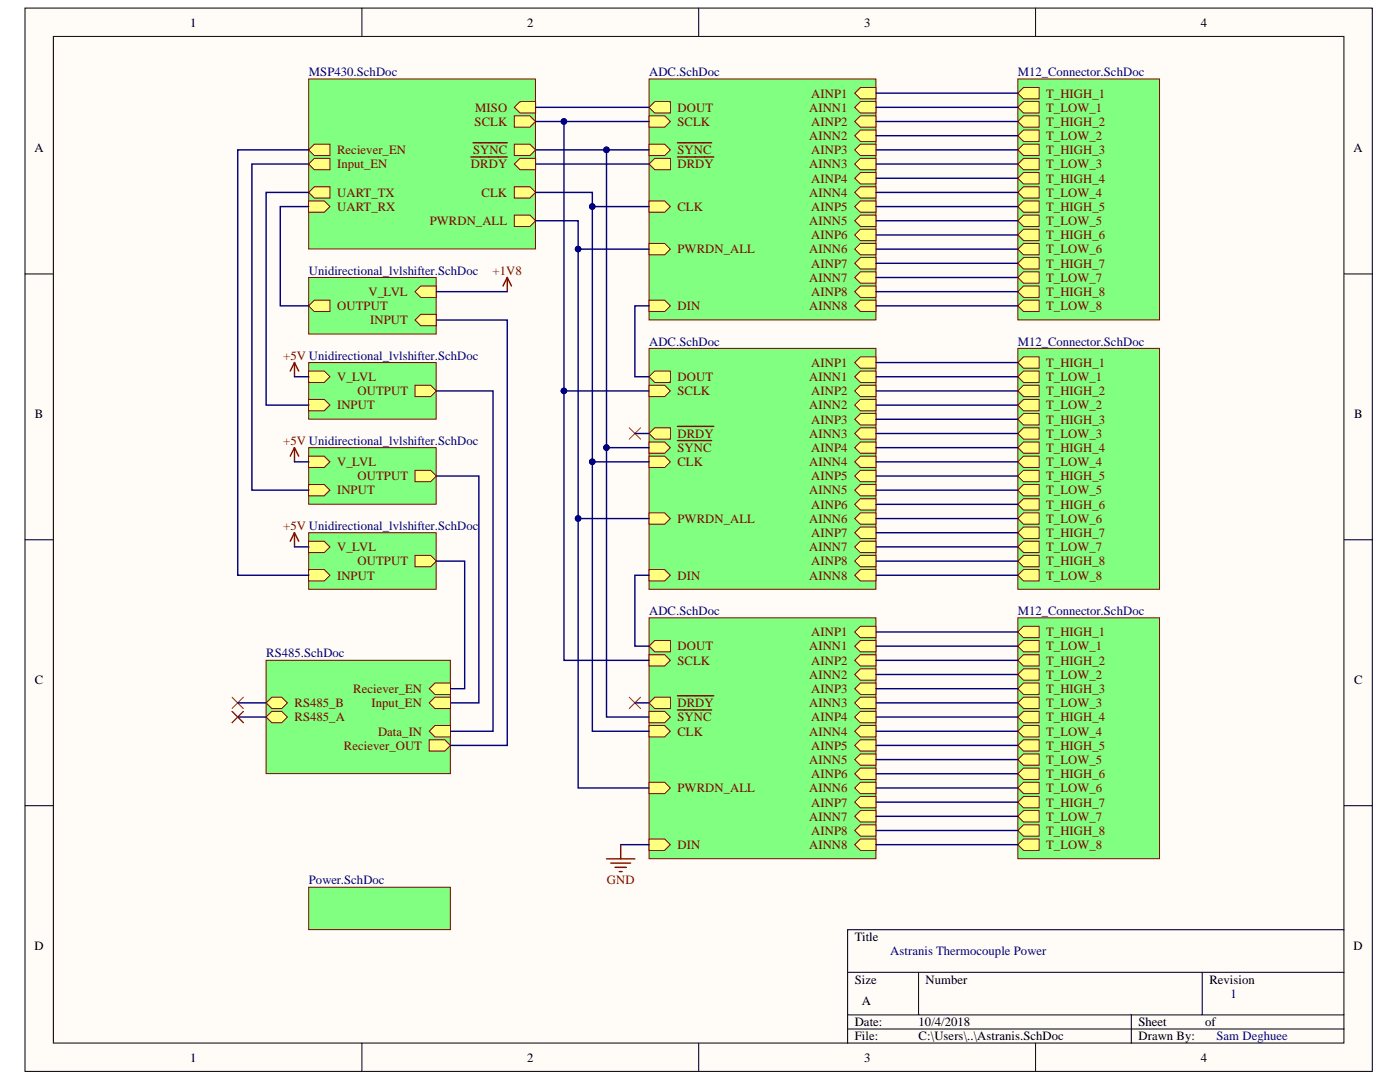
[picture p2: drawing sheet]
<svg xmlns="http://www.w3.org/2000/svg" width="279mm" height="216mm" viewBox="0 0 279 216" stroke-linecap="round" stroke-linejoin="round" font-family="sans-serif">
<defs><g id="words">
<g font-size="2.5">
<text x="38" y="5.3">1</text>
<text x="105.2" y="5.3">2</text>
<text x="172.4" y="5.3">3</text>
<text x="239.6" y="5.3">4</text>
<text x="6.9" y="30.4">A</text>
<text x="270.1" y="30.4">A</text>
<text x="7" y="83.5">B</text>
<text x="270.2" y="83.5">B</text>
<text x="7" y="136.5">C</text>
<text x="270.2" y="136.5">C</text>
<text x="6.9" y="189.6">D</text>
<text x="170.6" y="187.8">Title</text>
<text x="270.1" y="189.6">D</text>
<text x="170.6" y="196.3">Size</text>
<text x="184.7" y="196.3">Number</text>
<text x="241.4" y="196.3">Revision</text>
<text x="172" y="200.5">A</text>
<text x="170.6" y="204.8">Date:</text>
<text x="170.6" y="207.6">File:</text>
<text x="183.3" y="204.8">10/4/2018</text>
<text x="183.3" y="207.6">C:\Users\..\Astranis.SchDoc</text>
<text x="227.2" y="204.8">Sheet</text>
<text x="227.2" y="207.6">Drawn By:</text>
<text x="240.5" y="204.8">of</text>
<text x="38" y="211.8">1</text>
<text x="105.2" y="211.8">2</text>
<text x="172.4" y="211.8">3</text>
<text x="239.6" y="211.8">4</text>
</g>
<g font-size="2.5" fill="#000080">
<text x="61.6" y="15.2">MSP430.SchDoc</text>
<text x="129.5" y="15.2">ADC.SchDoc</text>
<text x="203.1" y="15.2">M12_Connector.SchDoc</text>
<text x="61.6" y="54.8">Unidirectional_lvlshifter.SchDoc</text>
<text x="129.5" y="69">ADC.SchDoc</text>
<text x="203.1" y="69">M12_Connector.SchDoc</text>
<text x="129.5" y="122.7">ADC.SchDoc</text>
<text x="203.1" y="122.7">M12_Connector.SchDoc</text>
<text x="53.1" y="131.2">RS485.SchDoc</text>
<text x="61.6" y="176.5">Power.SchDoc</text>
<text x="177.7" y="190.6">Astranis Thermocouple Power</text>
<text x="245.6" y="199.1">1</text>
<text x="242.8" y="207.6">Sam Deghuee</text>
</g>
<g font-size="2.5" fill="#800000">
<text x="94.8" y="22.3">MISO</text>
<text x="135.2" y="22.3">DOUT</text>
<text x="161.5" y="22.3">AINN1</text>
<text x="161.9" y="19.5">AINP1</text>
<text x="208.8" y="19.5">T_HIGH_1</text>
<text x="208.8" y="22.3">T_LOW_1</text>
<text x="94.7" y="25.1">SCLK</text>
<text x="135.2" y="25.1">SCLK</text>
<text x="161.5" y="28">AINN2</text>
<text x="161.9" y="25.1">AINP2</text>
<text x="208.8" y="28">T_LOW_2</text>
<text x="208.8" y="25.1">T_HIGH_2</text>
<text x="67.3" y="33.6">Input_EN</text>
<text x="67.3" y="30.8">Reciever_EN</text>
<text x="94" y="33.6">DRDY</text>
<text x="94.4" y="30.8">SYNC</text>
<text x="135.2" y="33.6">DRDY</text>
<text x="135.2" y="30.8">SYNC</text>
<text x="161.5" y="33.6">AINN3</text>
<text x="161.9" y="30.8">AINP3</text>
<text x="208.8" y="33.6">T_LOW_3</text>
<text x="208.8" y="30.8">T_HIGH_3</text>
<text x="67.3" y="39.3">UART_TX</text>
<text x="96.1" y="39.3">CLK</text>
<text x="161.5" y="39.3">AINN4</text>
<text x="161.9" y="36.4">AINP4</text>
<text x="208.8" y="36.4">T_HIGH_4</text>
<text x="208.8" y="39.3">T_LOW_4</text>
<text x="67.3" y="42.1">UART_RX</text>
<text x="85.8" y="44.9">PWRDN_ALL</text>
<text x="135.2" y="42.1">CLK</text>
<text x="161.5" y="44.9">AINN5</text>
<text x="161.9" y="42.1">AINP5</text>
<text x="161.9" y="47.7">AINP6</text>
<text x="208.8" y="42.1">T_HIGH_5</text>
<text x="208.8" y="47.7">T_HIGH_6</text>
<text x="208.8" y="44.9">T_LOW_5</text>
<text x="135.2" y="50.6">PWRDN_ALL</text>
<text x="161.5" y="50.6">AINN6</text>
<text x="161.9" y="53.4">AINP7</text>
<text x="208.8" y="53.4">T_HIGH_7</text>
<text x="208.8" y="50.6">T_LOW_6</text>
<text x="73.5" y="59">V_LVL</text>
<text x="98.3" y="54.8">+1V8</text>
<text x="161.5" y="56.2">AINN7</text>
<text x="161.9" y="59">AINP8</text>
<text x="208.8" y="56.2">T_LOW_7</text>
<text x="208.8" y="59">T_HIGH_8</text>
<text x="67.3" y="61.9">OUTPUT</text>
<text x="73.9" y="64.7">INPUT</text>
<text x="135.2" y="61.9">DIN</text>
<text x="161.5" y="61.9">AINN8</text>
<text x="208.8" y="61.9">T_LOW_8</text>
<text x="56.5" y="71.8">+5V Unidirectional_lvlshifter.SchDoc</text>
<text x="67.3" y="76">V_LVL</text>
<text x="135.2" y="76">DOUT</text>
<text x="161.5" y="76">AINN1</text>
<text x="161.9" y="73.2">AINP1</text>
<text x="208.8" y="73.2">T_HIGH_1</text>
<text x="208.8" y="76">T_LOW_1</text>
<text x="67.3" y="81.7">INPUT</text>
<text x="71.3" y="78.9">OUTPUT</text>
<text x="135.2" y="78.9">SCLK</text>
<text x="161.5" y="81.7">AINN2</text>
<text x="161.9" y="78.9">AINP2</text>
<text x="208.8" y="81.7">T_LOW_2</text>
<text x="208.8" y="78.9">T_HIGH_2</text>
<text x="56.5" y="88.8">+5V Unidirectional_lvlshifter.SchDoc</text>
<text x="135.2" y="87.3">DRDY</text>
<text x="161.5" y="87.3">AINN3</text>
<text x="161.9" y="84.5">AINP3</text>
<text x="208.8" y="87.3">T_LOW_3</text>
<text x="208.8" y="84.5">T_HIGH_3</text>
<text x="67.3" y="93">V_LVL</text>
<text x="71.3" y="95.8">OUTPUT</text>
<text x="135.2" y="90.2">SYNC</text>
<text x="135.2" y="93">CLK</text>
<text x="161.5" y="93">AINN4</text>
<text x="161.9" y="95.8">AINP5</text>
<text x="161.9" y="90.2">AINP4</text>
<text x="208.8" y="95.8">T_HIGH_5</text>
<text x="208.8" y="90.2">T_HIGH_4</text>
<text x="208.8" y="93">T_LOW_4</text>
<text x="67.3" y="98.7">INPUT</text>
<text x="161.5" y="98.7">AINN5</text>
<text x="161.9" y="101.5">AINP6</text>
<text x="208.8" y="101.5">T_HIGH_6</text>
<text x="208.8" y="98.7">T_LOW_5</text>
<text x="56.5" y="105.8">+5V Unidirectional_lvlshifter.SchDoc</text>
<text x="135.2" y="104.3">PWRDN_ALL</text>
<text x="161.5" y="104.3">AINN6</text>
<text x="161.9" y="107.2">AINP7</text>
<text x="208.8" y="107.2">T_HIGH_7</text>
<text x="208.8" y="104.3">T_LOW_6</text>
<text x="67.3" y="110">V_LVL</text>
<text x="71.3" y="112.8">OUTPUT</text>
<text x="161.5" y="110">AINN7</text>
<text x="161.9" y="112.8">AINP8</text>
<text x="208.8" y="110">T_LOW_7</text>
<text x="208.8" y="112.8">T_HIGH_8</text>
<text x="67.3" y="115.6">INPUT</text>
<text x="135.2" y="115.6">DIN</text>
<text x="161.5" y="115.6">AINN8</text>
<text x="208.8" y="115.6">T_LOW_8</text>
<text x="135.2" y="129.8">DOUT</text>
<text x="161.5" y="129.8">AINN1</text>
<text x="161.9" y="127">AINP1</text>
<text x="208.8" y="127">T_HIGH_1</text>
<text x="208.8" y="129.8">T_LOW_1</text>
<text x="135.2" y="132.6">SCLK</text>
<text x="161.5" y="135.5">AINN2</text>
<text x="161.9" y="132.6">AINP2</text>
<text x="208.8" y="135.5">T_LOW_2</text>
<text x="208.8" y="132.6">T_HIGH_2</text>
<text x="58.8" y="141.1">RS485_B</text>
<text x="58.8" y="143.9">RS485_A</text>
<text x="70.5" y="138.3">Reciever_EN</text>
<text x="74.2" y="141.1">Input_EN</text>
<text x="135.2" y="141.1">DRDY</text>
<text x="135.2" y="143.9">SYNC</text>
<text x="161.5" y="141.1">AINN3</text>
<text x="161.9" y="138.3">AINP3</text>
<text x="161.9" y="143.9">AINP4</text>
<text x="208.8" y="143.9">T_HIGH_4</text>
<text x="208.8" y="141.1">T_LOW_3</text>
<text x="208.8" y="138.3">T_HIGH_3</text>
<text x="68.6" y="149.6">Reciever_OUT</text>
<text x="75.4" y="146.8">Data_IN</text>
<text x="135.2" y="146.8">CLK</text>
<text x="161.5" y="146.8">AINN4</text>
<text x="161.9" y="149.6">AINP5</text>
<text x="208.8" y="149.6">T_HIGH_5</text>
<text x="208.8" y="146.8">T_LOW_4</text>
<text x="161.5" y="152.4">AINN5</text>
<text x="161.9" y="155.3">AINP6</text>
<text x="208.8" y="155.3">T_HIGH_6</text>
<text x="208.8" y="152.4">T_LOW_5</text>
<text x="135.2" y="158.1">PWRDN_ALL</text>
<text x="161.5" y="158.1">AINN6</text>
<text x="161.9" y="160.9">AINP7</text>
<text x="208.8" y="160.9">T_HIGH_7</text>
<text x="208.8" y="158.1">T_LOW_6</text>
<text x="161.5" y="163.8">AINN7</text>
<text x="161.9" y="166.6">AINP8</text>
<text x="208.8" y="163.8">T_LOW_7</text>
<text x="208.8" y="166.6">T_HIGH_8</text>
<text x="135.2" y="169.4">DIN</text>
<text x="161.5" y="169.4">AINN8</text>
<text x="208.8" y="169.4">T_LOW_8</text>
<text x="121.1" y="176.5">GND</text>
</g>
</g></defs>
<g fill="#fffcf8" stroke="#000" stroke-width=".2">
<path d="M5 1.6h268.9v212.2h-268.9z"/>
<path d="M10.6 7.3h257.6v200.8h-257.6z"/>
</g>
<g fill="none" stroke="#000" stroke-width=".2">
<path d="M72.2 1.6v5.7M139.4 1.6v5.7M206.7 1.6v5.7M5 54.7h5.6M268.2 54.7h5.7M5 107.7h5.6M268.2 107.7h5.7M5 160.8h5.6M268.2 160.8h5.7M169.2 194h99M183.3 194v8.5M239.9 194v8.5"/>
<path d="M268.2 185.5h-99v22.7M72.2 208.2v5.6M139.4 208.2v5.6M169.2 202.5h99M169.2 205.3h99M206.7 208.2v5.6M225.8 202.5v5.7"/>
</g>
<path d="M61.6 15.8h45.3v33.9h-45.3z" fill="#80ff80" stroke="#800000" stroke-width=".2"/>
<path d="M61.6 38.4l1.1-1.1h3.1v2.2h-3.1z" fill-rule="evenodd" fill="#ffff80"/>
<path d="M61.6 38.4l1.1-1.1h3.1v2.2h-3.1z" fill="none" stroke="#800000" stroke-width=".2"/>
<path d="M61.6 40.1h3.1l1.1 1.1-1.1 1.2h-3.1z" fill-rule="evenodd" fill="#ffff80"/>
<path d="M61.6 40.1h3.1l1.1 1.1-1.1 1.2h-3.1z" fill="none" stroke="#800000" stroke-width=".2"/>
<path d="M102.6 21.4l1.2-1.1h3.1v2.2h-3.1z" fill-rule="evenodd" fill="#ffff80"/>
<path d="M102.6 21.4l1.2-1.1h3.1v2.2h-3.1z" fill="none" stroke="#800000" stroke-width=".2"/>
<path d="M102.6 23.1h3.2l1.1 1.1-1.1 1.2h-3.2z" fill-rule="evenodd" fill="#ffff80"/>
<path d="M102.6 23.1h3.2l1.1 1.1-1.1 1.2h-3.2z" fill="none" stroke="#800000" stroke-width=".2"/>
<path d="M102.6 42.9h3.2l1.1 1.2-1.1 1.1h-3.2z" fill-rule="evenodd" fill="#ffff80"/>
<path d="M102.6 42.9h3.2l1.1 1.2-1.1 1.1h-3.2z" fill="none" stroke="#800000" stroke-width=".2"/>
<path d="M102.6 32.7l1.2-1.1h3.1v2.3h-3.1z" fill-rule="evenodd" fill="#ffff80"/>
<path d="M102.6 32.7l1.2-1.1h3.1v2.3h-3.1z" fill="none" stroke="#800000" stroke-width=".2"/>
<path d="M94 31.3h7.2" fill="none" stroke="#800000" stroke-width=".28"/>
<path d="M61.6 32.7l1.1-1.1h3.1v2.3h-3.1z" fill-rule="evenodd" fill="#ffff80"/>
<path d="M61.6 32.7l1.1-1.1h3.1v2.3h-3.1z" fill="none" stroke="#800000" stroke-width=".2"/>
<path d="M61.6 29.9l1.1-1.1h3.1v2.2h-3.1z" fill-rule="evenodd" fill="#ffff80"/>
<path d="M61.6 29.9l1.1-1.1h3.1v2.2h-3.1z" fill="none" stroke="#800000" stroke-width=".2"/>
<path d="M102.6 37.3h3.2l1.1 1.1-1.1 1.1h-3.2z" fill-rule="evenodd" fill="#ffff80"/>
<path d="M102.6 37.3h3.2l1.1 1.1-1.1 1.1h-3.2z" fill="none" stroke="#800000" stroke-width=".2"/>
<path d="M102.6 28.8h3.2l1.1 1.1-1.1 1.1h-3.2z" fill-rule="evenodd" fill="#ffff80"/>
<path d="M102.6 28.8h3.2l1.1 1.1-1.1 1.1h-3.2z" fill="none" stroke="#800000" stroke-width=".2"/>
<path d="M94.4 28.5h6.8" fill="none" stroke="#800000" stroke-width=".28"/>
<path d="M129.5 15.8h45.3v48h-45.3z" fill="#80ff80" stroke="#800000" stroke-width=".2"/>
<path d="M129.5 23.1h3.1l1.2 1.1-1.2 1.2h-3.1z" fill-rule="evenodd" fill="#ffff80"/>
<path d="M129.5 23.1h3.1l1.2 1.1-1.2 1.2h-3.1z" fill="none" stroke="#800000" stroke-width=".2"/>
<path d="M129.5 32.7l1.2-1.1h3.1v2.3h-3.1z" fill-rule="evenodd" fill="#ffff80"/>
<path d="M129.5 32.7l1.2-1.1h3.1v2.3h-3.1z" fill="none" stroke="#800000" stroke-width=".2"/>
<path d="M135.2 31.3h7.2" fill="none" stroke="#800000" stroke-width=".28"/>
<path d="M170.6 61l1.1-1.1h3.1v2.3h-3.1z" fill-rule="evenodd" fill="#ffff80"/>
<path d="M170.6 61l1.1-1.1h3.1v2.3h-3.1z" fill="none" stroke="#800000" stroke-width=".2"/>
<path d="M170.6 29.9l1.1-1.1h3.1v2.2h-3.1z" fill-rule="evenodd" fill="#ffff80"/>
<path d="M170.6 29.9l1.1-1.1h3.1v2.2h-3.1z" fill="none" stroke="#800000" stroke-width=".2"/>
<path d="M170.6 41.2l1.1-1.1h3.1v2.3h-3.1z" fill-rule="evenodd" fill="#ffff80"/>
<path d="M170.6 41.2l1.1-1.1h3.1v2.3h-3.1z" fill="none" stroke="#800000" stroke-width=".2"/>
<path d="M170.6 52.5l1.1-1.1h3.1v2.3h-3.1z" fill-rule="evenodd" fill="#ffff80"/>
<path d="M170.6 52.5l1.1-1.1h3.1v2.3h-3.1z" fill="none" stroke="#800000" stroke-width=".2"/>
<path d="M170.6 55.4l1.1-1.2h3.1v2.3h-3.1z" fill-rule="evenodd" fill="#ffff80"/>
<path d="M170.6 55.4l1.1-1.2h3.1v2.3h-3.1z" fill="none" stroke="#800000" stroke-width=".2"/>
<path d="M170.6 44.1l1.1-1.2h3.1v2.3h-3.1z" fill-rule="evenodd" fill="#ffff80"/>
<path d="M170.6 44.1l1.1-1.2h3.1v2.3h-3.1z" fill="none" stroke="#800000" stroke-width=".2"/>
<path d="M170.6 24.2l1.1-1.1h3.1v2.3h-3.1z" fill-rule="evenodd" fill="#ffff80"/>
<path d="M170.6 24.2l1.1-1.1h3.1v2.3h-3.1z" fill="none" stroke="#800000" stroke-width=".2"/>
<path d="M129.5 21.4l1.2-1.1h3.1v2.2h-3.1z" fill-rule="evenodd" fill="#ffff80"/>
<path d="M129.5 21.4l1.2-1.1h3.1v2.2h-3.1z" fill="none" stroke="#800000" stroke-width=".2"/>
<path d="M129.5 48.6h3.1l1.2 1.1-1.2 1.1h-3.1z" fill-rule="evenodd" fill="#ffff80"/>
<path d="M129.5 48.6h3.1l1.2 1.1-1.2 1.1h-3.1z" fill="none" stroke="#800000" stroke-width=".2"/>
<path d="M170.6 32.7l1.1-1.1h3.1v2.3h-3.1z" fill-rule="evenodd" fill="#ffff80"/>
<path d="M170.6 32.7l1.1-1.1h3.1v2.3h-3.1z" fill="none" stroke="#800000" stroke-width=".2"/>
<path d="M170.6 38.4l1.1-1.1h3.1v2.2h-3.1z" fill-rule="evenodd" fill="#ffff80"/>
<path d="M170.6 38.4l1.1-1.1h3.1v2.2h-3.1z" fill="none" stroke="#800000" stroke-width=".2"/>
<path d="M170.6 27.1l1.1-1.2h3.1v2.3h-3.1z" fill-rule="evenodd" fill="#ffff80"/>
<path d="M170.6 27.1l1.1-1.2h3.1v2.3h-3.1z" fill="none" stroke="#800000" stroke-width=".2"/>
<path d="M170.6 49.7l1.1-1.1h3.1v2.2h-3.1z" fill-rule="evenodd" fill="#ffff80"/>
<path d="M170.6 49.7l1.1-1.1h3.1v2.2h-3.1z" fill="none" stroke="#800000" stroke-width=".2"/>
<path d="M170.6 35.6l1.1-1.2h3.1v2.3h-3.1z" fill-rule="evenodd" fill="#ffff80"/>
<path d="M170.6 35.6l1.1-1.2h3.1v2.3h-3.1z" fill="none" stroke="#800000" stroke-width=".2"/>
<path d="M170.6 18.6l1.1-1.1h3.1v2.2h-3.1z" fill-rule="evenodd" fill="#ffff80"/>
<path d="M170.6 18.6l1.1-1.1h3.1v2.2h-3.1z" fill="none" stroke="#800000" stroke-width=".2"/>
<path d="M129.5 28.8h3.1l1.2 1.1-1.2 1.1h-3.1z" fill-rule="evenodd" fill="#ffff80"/>
<path d="M129.5 28.8h3.1l1.2 1.1-1.2 1.1h-3.1z" fill="none" stroke="#800000" stroke-width=".2"/>
<path d="M135.2 28.5h6.8" fill="none" stroke="#800000" stroke-width=".28"/>
<path d="M170.6 21.4l1.1-1.1h3.1v2.2h-3.1z" fill-rule="evenodd" fill="#ffff80"/>
<path d="M170.6 21.4l1.1-1.1h3.1v2.2h-3.1z" fill="none" stroke="#800000" stroke-width=".2"/>
<path d="M170.6 46.9l1.1-1.1h3.1v2.2h-3.1z" fill-rule="evenodd" fill="#ffff80"/>
<path d="M170.6 46.9l1.1-1.1h3.1v2.2h-3.1z" fill="none" stroke="#800000" stroke-width=".2"/>
<path d="M170.6 58.2l1.1-1.1h3.1v2.2h-3.1z" fill-rule="evenodd" fill="#ffff80"/>
<path d="M170.6 58.2l1.1-1.1h3.1v2.2h-3.1z" fill="none" stroke="#800000" stroke-width=".2"/>
<path d="M129.5 59.9h3.1l1.2 1.1-1.2 1.2h-3.1z" fill-rule="evenodd" fill="#ffff80"/>
<path d="M129.5 59.9h3.1l1.2 1.1-1.2 1.2h-3.1z" fill="none" stroke="#800000" stroke-width=".2"/>
<path d="M129.5 40.1h3.1l1.2 1.1-1.2 1.2h-3.1z" fill-rule="evenodd" fill="#ffff80"/>
<path d="M129.5 40.1h3.1l1.2 1.1-1.2 1.2h-3.1z" fill="none" stroke="#800000" stroke-width=".2"/>
<path d="M121 171.4h5.7M121.9 172.2h4M122.7 173.1h2.3M123.6 173.9h.6M123.9 168.5v2.9" fill="none" stroke="#800000" stroke-width=".28"/>
<path d="M203.1 15.8h28.3v48h-28.3z" fill="#80ff80" stroke="#800000" stroke-width=".2"/>
<path d="M203.1 18.6l1.2-1.1h3.1v2.2h-3.1z" fill-rule="evenodd" fill="#ffff80"/>
<path d="M203.1 18.6l1.2-1.1h3.1v2.2h-3.1z" fill="none" stroke="#800000" stroke-width=".2"/>
<path d="M203.1 41.2l1.2-1.1h3.1v2.3h-3.1z" fill-rule="evenodd" fill="#ffff80"/>
<path d="M203.1 41.2l1.2-1.1h3.1v2.3h-3.1z" fill="none" stroke="#800000" stroke-width=".2"/>
<path d="M203.1 21.4l1.2-1.1h3.1v2.2h-3.1z" fill-rule="evenodd" fill="#ffff80"/>
<path d="M203.1 21.4l1.2-1.1h3.1v2.2h-3.1z" fill="none" stroke="#800000" stroke-width=".2"/>
<path d="M203.1 52.5l1.2-1.1h3.1v2.3h-3.1z" fill-rule="evenodd" fill="#ffff80"/>
<path d="M203.1 52.5l1.2-1.1h3.1v2.3h-3.1z" fill="none" stroke="#800000" stroke-width=".2"/>
<path d="M203.1 27.1l1.2-1.2h3.1v2.3h-3.1z" fill-rule="evenodd" fill="#ffff80"/>
<path d="M203.1 27.1l1.2-1.2h3.1v2.3h-3.1z" fill="none" stroke="#800000" stroke-width=".2"/>
<path d="M203.1 35.6l1.2-1.2h3.1v2.3h-3.1z" fill-rule="evenodd" fill="#ffff80"/>
<path d="M203.1 35.6l1.2-1.2h3.1v2.3h-3.1z" fill="none" stroke="#800000" stroke-width=".2"/>
<path d="M203.1 61l1.2-1.1h3.1v2.3h-3.1z" fill-rule="evenodd" fill="#ffff80"/>
<path d="M203.1 61l1.2-1.1h3.1v2.3h-3.1z" fill="none" stroke="#800000" stroke-width=".2"/>
<path d="M203.1 32.7l1.2-1.1h3.1v2.3h-3.1z" fill-rule="evenodd" fill="#ffff80"/>
<path d="M203.1 32.7l1.2-1.1h3.1v2.3h-3.1z" fill="none" stroke="#800000" stroke-width=".2"/>
<path d="M203.1 49.7l1.2-1.1h3.1v2.2h-3.1z" fill-rule="evenodd" fill="#ffff80"/>
<path d="M203.1 49.7l1.2-1.1h3.1v2.2h-3.1z" fill="none" stroke="#800000" stroke-width=".2"/>
<path d="M203.1 29.9l1.2-1.1h3.1v2.2h-3.1z" fill-rule="evenodd" fill="#ffff80"/>
<path d="M203.1 29.9l1.2-1.1h3.1v2.2h-3.1z" fill="none" stroke="#800000" stroke-width=".2"/>
<path d="M203.1 24.2l1.2-1.1h3.1v2.3h-3.1z" fill-rule="evenodd" fill="#ffff80"/>
<path d="M203.1 24.2l1.2-1.1h3.1v2.3h-3.1z" fill="none" stroke="#800000" stroke-width=".2"/>
<path d="M203.1 46.9l1.2-1.1h3.1v2.2h-3.1z" fill-rule="evenodd" fill="#ffff80"/>
<path d="M203.1 46.9l1.2-1.1h3.1v2.2h-3.1z" fill="none" stroke="#800000" stroke-width=".2"/>
<path d="M203.1 55.4l1.2-1.2h3.1v2.3h-3.1z" fill-rule="evenodd" fill="#ffff80"/>
<path d="M203.1 55.4l1.2-1.2h3.1v2.3h-3.1z" fill="none" stroke="#800000" stroke-width=".2"/>
<path d="M203.1 44.1l1.2-1.2h3.1v2.3h-3.1z" fill-rule="evenodd" fill="#ffff80"/>
<path d="M203.1 44.1l1.2-1.2h3.1v2.3h-3.1z" fill="none" stroke="#800000" stroke-width=".2"/>
<path d="M203.1 38.4l1.2-1.1h3.1v2.2h-3.1z" fill-rule="evenodd" fill="#ffff80"/>
<path d="M203.1 38.4l1.2-1.1h3.1v2.2h-3.1z" fill="none" stroke="#800000" stroke-width=".2"/>
<path d="M203.1 58.2l1.2-1.1h3.1v2.2h-3.1z" fill-rule="evenodd" fill="#ffff80"/>
<path d="M203.1 58.2l1.2-1.1h3.1v2.2h-3.1z" fill="none" stroke="#800000" stroke-width=".2"/>
<path d="M129.5 69.5h45.3v48.1h-45.3z" fill="#80ff80" stroke="#800000" stroke-width=".2"/>
<path d="M129.5 76.9h3.1l1.2 1.1-1.2 1.1h-3.1z" fill-rule="evenodd" fill="#ffff80"/>
<path d="M129.5 76.9h3.1l1.2 1.1-1.2 1.1h-3.1z" fill="none" stroke="#800000" stroke-width=".2"/>
<path d="M129.5 86.5l1.2-1.1h3.1v2.2h-3.1z" fill-rule="evenodd" fill="#ffff80"/>
<path d="M129.5 86.5l1.2-1.1h3.1v2.2h-3.1z" fill="none" stroke="#800000" stroke-width=".2"/>
<path d="M135.2 85.1h7.2" fill="none" stroke="#800000" stroke-width=".28"/>
<path d="M170.6 114.8l1.1-1.1h3.1v2.2h-3.1z" fill-rule="evenodd" fill="#ffff80"/>
<path d="M170.6 114.8l1.1-1.1h3.1v2.2h-3.1z" fill="none" stroke="#800000" stroke-width=".2"/>
<path d="M170.6 83.7l1.1-1.2h3.1v2.3h-3.1z" fill-rule="evenodd" fill="#ffff80"/>
<path d="M170.6 83.7l1.1-1.2h3.1v2.3h-3.1z" fill="none" stroke="#800000" stroke-width=".2"/>
<path d="M170.6 95l1.1-1.2h3.1v2.3h-3.1z" fill-rule="evenodd" fill="#ffff80"/>
<path d="M170.6 95l1.1-1.2h3.1v2.3h-3.1z" fill="none" stroke="#800000" stroke-width=".2"/>
<path d="M170.6 106.3l1.1-1.1h3.1v2.2h-3.1z" fill-rule="evenodd" fill="#ffff80"/>
<path d="M170.6 106.3l1.1-1.1h3.1v2.2h-3.1z" fill="none" stroke="#800000" stroke-width=".2"/>
<path d="M170.6 109.1l1.1-1.1h3.1v2.3h-3.1z" fill-rule="evenodd" fill="#ffff80"/>
<path d="M170.6 109.1l1.1-1.1h3.1v2.3h-3.1z" fill="none" stroke="#800000" stroke-width=".2"/>
<path d="M170.6 97.8l1.1-1.1h3.1v2.2h-3.1z" fill-rule="evenodd" fill="#ffff80"/>
<path d="M170.6 97.8l1.1-1.1h3.1v2.2h-3.1z" fill="none" stroke="#800000" stroke-width=".2"/>
<path d="M170.6 78l1.1-1.1h3.1v2.2h-3.1z" fill-rule="evenodd" fill="#ffff80"/>
<path d="M170.6 78l1.1-1.1h3.1v2.2h-3.1z" fill="none" stroke="#800000" stroke-width=".2"/>
<path d="M129.5 75.2l1.2-1.2h3.1v2.3h-3.1z" fill-rule="evenodd" fill="#ffff80"/>
<path d="M129.5 75.2l1.2-1.2h3.1v2.3h-3.1z" fill="none" stroke="#800000" stroke-width=".2"/>
<path d="M129.5 102.3h3.1l1.2 1.2-1.2 1.1h-3.1z" fill-rule="evenodd" fill="#ffff80"/>
<path d="M129.5 102.3h3.1l1.2 1.2-1.2 1.1h-3.1z" fill="none" stroke="#800000" stroke-width=".2"/>
<path d="M170.6 86.5l1.1-1.1h3.1v2.2h-3.1z" fill-rule="evenodd" fill="#ffff80"/>
<path d="M170.6 86.5l1.1-1.1h3.1v2.2h-3.1z" fill="none" stroke="#800000" stroke-width=".2"/>
<path d="M170.6 92.2l1.1-1.2h3.1v2.3h-3.1z" fill-rule="evenodd" fill="#ffff80"/>
<path d="M170.6 92.2l1.1-1.2h3.1v2.3h-3.1z" fill="none" stroke="#800000" stroke-width=".2"/>
<path d="M170.6 80.8l1.1-1.1h3.1v2.3h-3.1z" fill-rule="evenodd" fill="#ffff80"/>
<path d="M170.6 80.8l1.1-1.1h3.1v2.3h-3.1z" fill="none" stroke="#800000" stroke-width=".2"/>
<path d="M170.6 103.5l1.1-1.2h3.1v2.3h-3.1z" fill-rule="evenodd" fill="#ffff80"/>
<path d="M170.6 103.5l1.1-1.2h3.1v2.3h-3.1z" fill="none" stroke="#800000" stroke-width=".2"/>
<path d="M170.6 89.3l1.1-1.1h3.1v2.3h-3.1z" fill-rule="evenodd" fill="#ffff80"/>
<path d="M170.6 89.3l1.1-1.1h3.1v2.3h-3.1z" fill="none" stroke="#800000" stroke-width=".2"/>
<path d="M170.6 72.3l1.1-1.1h3.1v2.3h-3.1z" fill-rule="evenodd" fill="#ffff80"/>
<path d="M170.6 72.3l1.1-1.1h3.1v2.3h-3.1z" fill="none" stroke="#800000" stroke-width=".2"/>
<path d="M129.5 88.2h3.1l1.2 1.1-1.2 1.2h-3.1z" fill-rule="evenodd" fill="#ffff80"/>
<path d="M129.5 88.2h3.1l1.2 1.1-1.2 1.2h-3.1z" fill="none" stroke="#800000" stroke-width=".2"/>
<path d="M135.2 87.9h6.8" fill="none" stroke="#800000" stroke-width=".28"/>
<path d="M170.6 75.2l1.1-1.2h3.1v2.3h-3.1z" fill-rule="evenodd" fill="#ffff80"/>
<path d="M170.6 75.2l1.1-1.2h3.1v2.3h-3.1z" fill="none" stroke="#800000" stroke-width=".2"/>
<path d="M170.6 100.6l1.1-1.1h3.1v2.3h-3.1z" fill-rule="evenodd" fill="#ffff80"/>
<path d="M170.6 100.6l1.1-1.1h3.1v2.3h-3.1z" fill="none" stroke="#800000" stroke-width=".2"/>
<path d="M170.6 112l1.1-1.2h3.1v2.3h-3.1z" fill-rule="evenodd" fill="#ffff80"/>
<path d="M170.6 112l1.1-1.2h3.1v2.3h-3.1z" fill="none" stroke="#800000" stroke-width=".2"/>
<path d="M129.5 113.7h3.1l1.2 1.1-1.2 1.1h-3.1z" fill-rule="evenodd" fill="#ffff80"/>
<path d="M129.5 113.7h3.1l1.2 1.1-1.2 1.1h-3.1z" fill="none" stroke="#800000" stroke-width=".2"/>
<path d="M129.5 91h3.1l1.2 1.2-1.2 1.1h-3.1z" fill-rule="evenodd" fill="#ffff80"/>
<path d="M129.5 91h3.1l1.2 1.2-1.2 1.1h-3.1z" fill="none" stroke="#800000" stroke-width=".2"/>
<path d="M203.1 69.5h28.3v48.1h-28.3z" fill="#80ff80" stroke="#800000" stroke-width=".2"/>
<path d="M203.1 72.3l1.2-1.1h3.1v2.3h-3.1z" fill-rule="evenodd" fill="#ffff80"/>
<path d="M203.1 72.3l1.2-1.1h3.1v2.3h-3.1z" fill="none" stroke="#800000" stroke-width=".2"/>
<path d="M203.1 95l1.2-1.2h3.1v2.3h-3.1z" fill-rule="evenodd" fill="#ffff80"/>
<path d="M203.1 95l1.2-1.2h3.1v2.3h-3.1z" fill="none" stroke="#800000" stroke-width=".2"/>
<path d="M203.1 75.2l1.2-1.2h3.1v2.3h-3.1z" fill-rule="evenodd" fill="#ffff80"/>
<path d="M203.1 75.2l1.2-1.2h3.1v2.3h-3.1z" fill="none" stroke="#800000" stroke-width=".2"/>
<path d="M203.1 106.3l1.2-1.1h3.1v2.2h-3.1z" fill-rule="evenodd" fill="#ffff80"/>
<path d="M203.1 106.3l1.2-1.1h3.1v2.2h-3.1z" fill="none" stroke="#800000" stroke-width=".2"/>
<path d="M203.1 80.8l1.2-1.1h3.1v2.3h-3.1z" fill-rule="evenodd" fill="#ffff80"/>
<path d="M203.1 80.8l1.2-1.1h3.1v2.3h-3.1z" fill="none" stroke="#800000" stroke-width=".2"/>
<path d="M203.1 89.3l1.2-1.1h3.1v2.3h-3.1z" fill-rule="evenodd" fill="#ffff80"/>
<path d="M203.1 89.3l1.2-1.1h3.1v2.3h-3.1z" fill="none" stroke="#800000" stroke-width=".2"/>
<path d="M203.1 114.8l1.2-1.1h3.1v2.2h-3.1z" fill-rule="evenodd" fill="#ffff80"/>
<path d="M203.1 114.8l1.2-1.1h3.1v2.2h-3.1z" fill="none" stroke="#800000" stroke-width=".2"/>
<path d="M203.1 86.5l1.2-1.1h3.1v2.2h-3.1z" fill-rule="evenodd" fill="#ffff80"/>
<path d="M203.1 86.5l1.2-1.1h3.1v2.2h-3.1z" fill="none" stroke="#800000" stroke-width=".2"/>
<path d="M203.1 103.5l1.2-1.2h3.1v2.3h-3.1z" fill-rule="evenodd" fill="#ffff80"/>
<path d="M203.1 103.5l1.2-1.2h3.1v2.3h-3.1z" fill="none" stroke="#800000" stroke-width=".2"/>
<path d="M203.1 83.7l1.2-1.2h3.1v2.3h-3.1z" fill-rule="evenodd" fill="#ffff80"/>
<path d="M203.1 83.7l1.2-1.2h3.1v2.3h-3.1z" fill="none" stroke="#800000" stroke-width=".2"/>
<path d="M203.1 78l1.2-1.1h3.1v2.2h-3.1z" fill-rule="evenodd" fill="#ffff80"/>
<path d="M203.1 78l1.2-1.1h3.1v2.2h-3.1z" fill="none" stroke="#800000" stroke-width=".2"/>
<path d="M203.1 100.6l1.2-1.1h3.1v2.3h-3.1z" fill-rule="evenodd" fill="#ffff80"/>
<path d="M203.1 100.6l1.2-1.1h3.1v2.3h-3.1z" fill="none" stroke="#800000" stroke-width=".2"/>
<path d="M203.1 109.1l1.2-1.1h3.1v2.3h-3.1z" fill-rule="evenodd" fill="#ffff80"/>
<path d="M203.1 109.1l1.2-1.1h3.1v2.3h-3.1z" fill="none" stroke="#800000" stroke-width=".2"/>
<path d="M203.1 97.8l1.2-1.1h3.1v2.2h-3.1z" fill-rule="evenodd" fill="#ffff80"/>
<path d="M203.1 97.8l1.2-1.1h3.1v2.2h-3.1z" fill="none" stroke="#800000" stroke-width=".2"/>
<path d="M203.1 92.2l1.2-1.2h3.1v2.3h-3.1z" fill-rule="evenodd" fill="#ffff80"/>
<path d="M203.1 92.2l1.2-1.2h3.1v2.3h-3.1z" fill="none" stroke="#800000" stroke-width=".2"/>
<path d="M203.1 112l1.2-1.2h3.1v2.3h-3.1z" fill-rule="evenodd" fill="#ffff80"/>
<path d="M203.1 112l1.2-1.2h3.1v2.3h-3.1z" fill="none" stroke="#800000" stroke-width=".2"/>
<path d="M129.5 123.3h45.3v48h-45.3z" fill="#80ff80" stroke="#800000" stroke-width=".2"/>
<path d="M129.5 130.6h3.1l1.2 1.2-1.2 1.1h-3.1z" fill-rule="evenodd" fill="#ffff80"/>
<path d="M129.5 130.6h3.1l1.2 1.2-1.2 1.1h-3.1z" fill="none" stroke="#800000" stroke-width=".2"/>
<path d="M129.5 140.3l1.2-1.2h3.1v2.3h-3.1z" fill-rule="evenodd" fill="#ffff80"/>
<path d="M129.5 140.3l1.2-1.2h3.1v2.3h-3.1z" fill="none" stroke="#800000" stroke-width=".2"/>
<path d="M135.2 138.8h7.2" fill="none" stroke="#800000" stroke-width=".28"/>
<path d="M170.6 168.5l1.1-1.1h3.1v2.3h-3.1z" fill-rule="evenodd" fill="#ffff80"/>
<path d="M170.6 168.5l1.1-1.1h3.1v2.3h-3.1z" fill="none" stroke="#800000" stroke-width=".2"/>
<path d="M170.6 137.4l1.1-1.1h3.1v2.3h-3.1z" fill-rule="evenodd" fill="#ffff80"/>
<path d="M170.6 137.4l1.1-1.1h3.1v2.3h-3.1z" fill="none" stroke="#800000" stroke-width=".2"/>
<path d="M170.6 148.7l1.1-1.1h3.1v2.3h-3.1z" fill-rule="evenodd" fill="#ffff80"/>
<path d="M170.6 148.7l1.1-1.1h3.1v2.3h-3.1z" fill="none" stroke="#800000" stroke-width=".2"/>
<path d="M170.6 160.1l1.1-1.2h3.1v2.3h-3.1z" fill-rule="evenodd" fill="#ffff80"/>
<path d="M170.6 160.1l1.1-1.2h3.1v2.3h-3.1z" fill="none" stroke="#800000" stroke-width=".2"/>
<path d="M170.6 162.9l1.1-1.1h3.1v2.2h-3.1z" fill-rule="evenodd" fill="#ffff80"/>
<path d="M170.6 162.9l1.1-1.1h3.1v2.2h-3.1z" fill="none" stroke="#800000" stroke-width=".2"/>
<path d="M170.6 151.6l1.1-1.2h3.1v2.3h-3.1z" fill-rule="evenodd" fill="#ffff80"/>
<path d="M170.6 151.6l1.1-1.2h3.1v2.3h-3.1z" fill="none" stroke="#800000" stroke-width=".2"/>
<path d="M170.6 131.8l1.1-1.2h3.1v2.3h-3.1z" fill-rule="evenodd" fill="#ffff80"/>
<path d="M170.6 131.8l1.1-1.2h3.1v2.3h-3.1z" fill="none" stroke="#800000" stroke-width=".2"/>
<path d="M129.5 128.9l1.2-1.1h3.1v2.3h-3.1z" fill-rule="evenodd" fill="#ffff80"/>
<path d="M129.5 128.9l1.2-1.1h3.1v2.3h-3.1z" fill="none" stroke="#800000" stroke-width=".2"/>
<path d="M129.5 156.1h3.1l1.2 1.1-1.2 1.2h-3.1z" fill-rule="evenodd" fill="#ffff80"/>
<path d="M129.5 156.1h3.1l1.2 1.1-1.2 1.2h-3.1z" fill="none" stroke="#800000" stroke-width=".2"/>
<path d="M170.6 140.3l1.1-1.2h3.1v2.3h-3.1z" fill-rule="evenodd" fill="#ffff80"/>
<path d="M170.6 140.3l1.1-1.2h3.1v2.3h-3.1z" fill="none" stroke="#800000" stroke-width=".2"/>
<path d="M170.6 145.9l1.1-1.1h3.1v2.2h-3.1z" fill-rule="evenodd" fill="#ffff80"/>
<path d="M170.6 145.9l1.1-1.1h3.1v2.2h-3.1z" fill="none" stroke="#800000" stroke-width=".2"/>
<path d="M170.6 134.6l1.1-1.1h3.1v2.2h-3.1z" fill-rule="evenodd" fill="#ffff80"/>
<path d="M170.6 134.6l1.1-1.1h3.1v2.2h-3.1z" fill="none" stroke="#800000" stroke-width=".2"/>
<path d="M170.6 157.2l1.1-1.1h3.1v2.3h-3.1z" fill-rule="evenodd" fill="#ffff80"/>
<path d="M170.6 157.2l1.1-1.1h3.1v2.3h-3.1z" fill="none" stroke="#800000" stroke-width=".2"/>
<path d="M170.6 143.1l1.1-1.2h3.1v2.3h-3.1z" fill-rule="evenodd" fill="#ffff80"/>
<path d="M170.6 143.1l1.1-1.2h3.1v2.3h-3.1z" fill="none" stroke="#800000" stroke-width=".2"/>
<path d="M170.6 126.1l1.1-1.1h3.1v2.2h-3.1z" fill-rule="evenodd" fill="#ffff80"/>
<path d="M170.6 126.1l1.1-1.1h3.1v2.2h-3.1z" fill="none" stroke="#800000" stroke-width=".2"/>
<path d="M129.5 141.9h3.1l1.2 1.2-1.2 1.1h-3.1z" fill-rule="evenodd" fill="#ffff80"/>
<path d="M129.5 141.9h3.1l1.2 1.2-1.2 1.1h-3.1z" fill="none" stroke="#800000" stroke-width=".2"/>
<path d="M135.2 141.7h6.8" fill="none" stroke="#800000" stroke-width=".28"/>
<path d="M170.6 128.9l1.1-1.1h3.1v2.3h-3.1z" fill-rule="evenodd" fill="#ffff80"/>
<path d="M170.6 128.9l1.1-1.1h3.1v2.3h-3.1z" fill="none" stroke="#800000" stroke-width=".2"/>
<path d="M170.6 154.4l1.1-1.1h3.1v2.2h-3.1z" fill-rule="evenodd" fill="#ffff80"/>
<path d="M170.6 154.4l1.1-1.1h3.1v2.2h-3.1z" fill="none" stroke="#800000" stroke-width=".2"/>
<path d="M170.6 165.7l1.1-1.1h3.1v2.2h-3.1z" fill-rule="evenodd" fill="#ffff80"/>
<path d="M170.6 165.7l1.1-1.1h3.1v2.2h-3.1z" fill="none" stroke="#800000" stroke-width=".2"/>
<path d="M129.5 167.4h3.1l1.2 1.1-1.2 1.2h-3.1z" fill-rule="evenodd" fill="#ffff80"/>
<path d="M129.5 167.4h3.1l1.2 1.1-1.2 1.2h-3.1z" fill="none" stroke="#800000" stroke-width=".2"/>
<path d="M129.5 144.8h3.1l1.2 1.1-1.2 1.1h-3.1z" fill-rule="evenodd" fill="#ffff80"/>
<path d="M129.5 144.8h3.1l1.2 1.1-1.2 1.1h-3.1z" fill="none" stroke="#800000" stroke-width=".2"/>
<path d="M203.1 123.3h28.3v48h-28.3z" fill="#80ff80" stroke="#800000" stroke-width=".2"/>
<path d="M203.1 126.1l1.2-1.1h3.1v2.2h-3.1z" fill-rule="evenodd" fill="#ffff80"/>
<path d="M203.1 126.1l1.2-1.1h3.1v2.2h-3.1z" fill="none" stroke="#800000" stroke-width=".2"/>
<path d="M203.1 148.7l1.2-1.1h3.1v2.3h-3.1z" fill-rule="evenodd" fill="#ffff80"/>
<path d="M203.1 148.7l1.2-1.1h3.1v2.3h-3.1z" fill="none" stroke="#800000" stroke-width=".2"/>
<path d="M203.1 128.9l1.2-1.1h3.1v2.3h-3.1z" fill-rule="evenodd" fill="#ffff80"/>
<path d="M203.1 128.9l1.2-1.1h3.1v2.3h-3.1z" fill="none" stroke="#800000" stroke-width=".2"/>
<path d="M203.1 160.1l1.2-1.2h3.1v2.3h-3.1z" fill-rule="evenodd" fill="#ffff80"/>
<path d="M203.1 160.1l1.2-1.2h3.1v2.3h-3.1z" fill="none" stroke="#800000" stroke-width=".2"/>
<path d="M203.1 134.6l1.2-1.1h3.1v2.2h-3.1z" fill-rule="evenodd" fill="#ffff80"/>
<path d="M203.1 134.6l1.2-1.1h3.1v2.2h-3.1z" fill="none" stroke="#800000" stroke-width=".2"/>
<path d="M203.1 143.1l1.2-1.2h3.1v2.3h-3.1z" fill-rule="evenodd" fill="#ffff80"/>
<path d="M203.1 143.1l1.2-1.2h3.1v2.3h-3.1z" fill="none" stroke="#800000" stroke-width=".2"/>
<path d="M203.1 168.5l1.2-1.1h3.1v2.3h-3.1z" fill-rule="evenodd" fill="#ffff80"/>
<path d="M203.1 168.5l1.2-1.1h3.1v2.3h-3.1z" fill="none" stroke="#800000" stroke-width=".2"/>
<path d="M203.1 140.3l1.2-1.2h3.1v2.3h-3.1z" fill-rule="evenodd" fill="#ffff80"/>
<path d="M203.1 140.3l1.2-1.2h3.1v2.3h-3.1z" fill="none" stroke="#800000" stroke-width=".2"/>
<path d="M203.1 157.2l1.2-1.1h3.1v2.3h-3.1z" fill-rule="evenodd" fill="#ffff80"/>
<path d="M203.1 157.2l1.2-1.1h3.1v2.3h-3.1z" fill="none" stroke="#800000" stroke-width=".2"/>
<path d="M203.1 137.4l1.2-1.1h3.1v2.3h-3.1z" fill-rule="evenodd" fill="#ffff80"/>
<path d="M203.1 137.4l1.2-1.1h3.1v2.3h-3.1z" fill="none" stroke="#800000" stroke-width=".2"/>
<path d="M203.1 131.8l1.2-1.2h3.1v2.3h-3.1z" fill-rule="evenodd" fill="#ffff80"/>
<path d="M203.1 131.8l1.2-1.2h3.1v2.3h-3.1z" fill="none" stroke="#800000" stroke-width=".2"/>
<path d="M203.1 154.4l1.2-1.1h3.1v2.2h-3.1z" fill-rule="evenodd" fill="#ffff80"/>
<path d="M203.1 154.4l1.2-1.1h3.1v2.2h-3.1z" fill="none" stroke="#800000" stroke-width=".2"/>
<path d="M203.1 162.9l1.2-1.1h3.1v2.2h-3.1z" fill-rule="evenodd" fill="#ffff80"/>
<path d="M203.1 162.9l1.2-1.1h3.1v2.2h-3.1z" fill="none" stroke="#800000" stroke-width=".2"/>
<path d="M203.1 151.6l1.2-1.2h3.1v2.3h-3.1z" fill-rule="evenodd" fill="#ffff80"/>
<path d="M203.1 151.6l1.2-1.2h3.1v2.3h-3.1z" fill="none" stroke="#800000" stroke-width=".2"/>
<path d="M203.1 145.9l1.2-1.1h3.1v2.2h-3.1z" fill-rule="evenodd" fill="#ffff80"/>
<path d="M203.1 145.9l1.2-1.1h3.1v2.2h-3.1z" fill="none" stroke="#800000" stroke-width=".2"/>
<path d="M203.1 165.7l1.2-1.1h3.1v2.2h-3.1z" fill-rule="evenodd" fill="#ffff80"/>
<path d="M203.1 165.7l1.2-1.1h3.1v2.2h-3.1z" fill="none" stroke="#800000" stroke-width=".2"/>
<path d="M61.6 55.4h25.4v11.3h-25.4z" fill="#80ff80" stroke="#800000" stroke-width=".2"/>
<path d="M82.8 58.2l1.2-1.1h3.1v2.2h-3.1z" fill-rule="evenodd" fill="#ffff80"/>
<path d="M82.8 58.2l1.2-1.1h3.1v2.2h-3.1z" fill="none" stroke="#800000" stroke-width=".2"/>
<path d="M61.6 61l1.1-1.1h3.1v2.3h-3.1z" fill-rule="evenodd" fill="#ffff80"/>
<path d="M61.6 61l1.1-1.1h3.1v2.3h-3.1z" fill="none" stroke="#800000" stroke-width=".2"/>
<path d="M82.8 63.9l1.2-1.2h3.1v2.3h-3.1z" fill-rule="evenodd" fill="#ffff80"/>
<path d="M82.8 63.9l1.2-1.2h3.1v2.3h-3.1z" fill="none" stroke="#800000" stroke-width=".2"/>
<path d="M61.6 72.3h25.4v11.3h-25.4z" fill="#80ff80" stroke="#800000" stroke-width=".2"/>
<path d="M61.6 74h3.1l1.1 1.2-1.1 1.1h-3.1z" fill-rule="evenodd" fill="#ffff80"/>
<path d="M61.6 74h3.1l1.1 1.2-1.1 1.1h-3.1z" fill="none" stroke="#800000" stroke-width=".2"/>
<path d="M82.8 76.9h3.1l1.2 1.1-1.2 1.1h-3.1z" fill-rule="evenodd" fill="#ffff80"/>
<path d="M82.8 76.9h3.1l1.2 1.1-1.2 1.1h-3.1z" fill="none" stroke="#800000" stroke-width=".2"/>
<path d="M61.6 79.7h3.1l1.1 1.1-1.1 1.2h-3.1z" fill-rule="evenodd" fill="#ffff80"/>
<path d="M61.6 79.7h3.1l1.1 1.1-1.1 1.2h-3.1z" fill="none" stroke="#800000" stroke-width=".2"/>
<path d="M53.1 131.8h36.8v22.6h-36.8z" fill="#80ff80" stroke="#800000" stroke-width=".2"/>
<path d="M53.1 140.3l1.1-1.2h2l1.2 1.2-1.2 1.1h-2z" fill-rule="evenodd" fill="#ffff80"/>
<path d="M53.1 140.3l1.1-1.2h2l1.2 1.2-1.2 1.1h-2z" fill="none" stroke="#800000" stroke-width=".2"/>
<path d="M85.7 140.3l1.1-1.2h3.1v2.3h-3.1z" fill-rule="evenodd" fill="#ffff80"/>
<path d="M85.7 140.3l1.1-1.2h3.1v2.3h-3.1z" fill="none" stroke="#800000" stroke-width=".2"/>
<path d="M85.7 137.4l1.1-1.1h3.1v2.3h-3.1z" fill-rule="evenodd" fill="#ffff80"/>
<path d="M85.7 137.4l1.1-1.1h3.1v2.3h-3.1z" fill="none" stroke="#800000" stroke-width=".2"/>
<path d="M85.7 147.6h3.1l1.1 1.1-1.1 1.2h-3.1z" fill-rule="evenodd" fill="#ffff80"/>
<path d="M85.7 147.6h3.1l1.1 1.1-1.1 1.2h-3.1z" fill="none" stroke="#800000" stroke-width=".2"/>
<path d="M85.7 145.9l1.1-1.1h3.1v2.2h-3.1z" fill-rule="evenodd" fill="#ffff80"/>
<path d="M85.7 145.9l1.1-1.1h3.1v2.2h-3.1z" fill="none" stroke="#800000" stroke-width=".2"/>
<path d="M53.1 143.1l1.1-1.2h2l1.2 1.2-1.2 1.1h-2z" fill-rule="evenodd" fill="#ffff80"/>
<path d="M53.1 143.1l1.1-1.2h2l1.2 1.2-1.2 1.1h-2z" fill="none" stroke="#800000" stroke-width=".2"/>
<path d="M61.6 106.3h25.4v11.3h-25.4z" fill="#80ff80" stroke="#800000" stroke-width=".2"/>
<path d="M61.6 108h3.1l1.1 1.1-1.1 1.2h-3.1z" fill-rule="evenodd" fill="#ffff80"/>
<path d="M61.6 108h3.1l1.1 1.1-1.1 1.2h-3.1z" fill="none" stroke="#800000" stroke-width=".2"/>
<path d="M82.8 110.8h3.1l1.2 1.2-1.2 1.1h-3.1z" fill-rule="evenodd" fill="#ffff80"/>
<path d="M82.8 110.8h3.1l1.2 1.2-1.2 1.1h-3.1z" fill="none" stroke="#800000" stroke-width=".2"/>
<path d="M61.6 113.7h3.1l1.1 1.1-1.1 1.1h-3.1z" fill-rule="evenodd" fill="#ffff80"/>
<path d="M61.6 113.7h3.1l1.1 1.1-1.1 1.1h-3.1z" fill="none" stroke="#800000" stroke-width=".2"/>
<path d="M61.6 89.3h25.4v11.3h-25.4z" fill="#80ff80" stroke="#800000" stroke-width=".2"/>
<path d="M61.6 91h3.1l1.1 1.2-1.1 1.1h-3.1z" fill-rule="evenodd" fill="#ffff80"/>
<path d="M61.6 91h3.1l1.1 1.2-1.1 1.1h-3.1z" fill="none" stroke="#800000" stroke-width=".2"/>
<path d="M82.8 93.8h3.1l1.2 1.2-1.2 1.1h-3.1z" fill-rule="evenodd" fill="#ffff80"/>
<path d="M82.8 93.8h3.1l1.2 1.2-1.2 1.1h-3.1z" fill="none" stroke="#800000" stroke-width=".2"/>
<path d="M61.6 96.7h3.1l1.1 1.1-1.1 1.1h-3.1z" fill-rule="evenodd" fill="#ffff80"/>
<path d="M61.6 96.7h3.1l1.1 1.1-1.1 1.1h-3.1z" fill="none" stroke="#800000" stroke-width=".2"/>
<path d="M101.2 55.4l-.8 1.7M101.2 55.4l.9 1.7M101.2 55.4v2.8M58.8 72.3l-.9 1.7M58.8 72.3l.8 1.7M58.8 72.3v2.9M58.8 89.3v2.9M58.8 89.3l-.9 1.7M58.8 89.3l.8 1.7M58.8 106.3v2.8M58.8 106.3l-.9 1.7M58.8 106.3l.8 1.7" fill="none" stroke="#800000" stroke-width=".28"/>
<path d="M61.6 177h28.3v8.5h-28.3z" fill="#80ff80" stroke="#800000" stroke-width=".2"/>
<g fill="none" stroke="#000080" stroke-width=".28">
<path d="M174.8 18.6h28.3M61.6 38.4h-8.5v42.4h8.5M61.6 32.7h-11.3v65.1h11.3M61.6 29.9h-14.2v84.9h14.2M106.9 24.2h22.6M106.9 38.4h11.3v2.8h11.3M106.9 21.4h22.6M106.9 29.9h14.1M106.9 32.7h22.6M112.6 24.2v53.8h16.9M129.5 29.9h-8.5v113.2h8.5M174.8 21.4h28.3"/>
<path d="M174.8 24.2h28.3M174.8 27.1h28.3M174.8 29.9h28.3M174.8 32.7h28.3M174.8 35.6h28.3M174.8 38.4h28.3M61.6 41.2h-5.7v19.8h5.7M87.1 58.2h14.1M106.9 44.1h8.5v5.6M118.2 41.2v51h11.3M129.5 49.7h-14.1v53.8h14.1M174.8 41.2h28.3"/>
<path d="M174.8 44.1h28.3M174.8 46.9h28.3M174.8 49.7h28.3M174.8 52.5h28.3M174.8 55.4h28.3M174.8 58.2h28.3M58.8 75.2h2.8M87.1 78h11.3v67.9h-8.5M87.1 63.9h14.1v84.8h-11.3M112.6 78v53.8h16.9M129.5 61h-2.8v14.2h2.8M174.8 61h28.3"/>
<path d="M174.8 72.3h28.3M174.8 75.2h28.3M174.8 78h28.3M58.8 92.2h2.8M87.1 95h8.5v45.3h-5.7M118.2 92.2v53.7h11.3M121 89.3h8.5M126.7 86.5h2.8M174.8 80.8h28.3M174.8 83.7h28.3M174.8 86.5h28.3M174.8 89.3h28.3"/>
<path d="M174.8 92.2h28.3M174.8 95h28.3M174.8 97.8h28.3M58.8 109.1h2.8M87.1 112h5.6v25.4h-2.8M115.4 103.5v53.7h14.1M129.5 114.8h-2.8v14.1h2.8M174.8 100.6h28.3M174.8 103.5h28.3M174.8 106.3h28.3M174.8 109.1h28.3M174.8 112h28.3"/>
<path d="M174.8 114.8h28.3M174.8 126.1h28.3M174.8 128.9h28.3M174.8 131.8h28.3M174.8 134.6h28.3M174.8 137.4h28.3M47.4 140.3h5.7M47.4 143.1h5.7M126.7 140.3h2.8M174.8 140.3h28.3M174.8 143.1h28.3M174.8 145.9h28.3"/>
<path d="M174.8 148.7h28.3M174.8 151.6h28.3M174.8 154.4h28.3M174.8 157.2h28.3M123.9 168.5h5.6M174.8 160.1h28.3M174.8 162.9h28.3M174.8 165.7h28.3M174.8 168.5h28.3"/>
</g>
<g fill="#000080" stroke="#000080" stroke-width=".2">
<circle cx="112.5" cy="24.2" r=".55"/>
<circle cx="121" cy="89.3" r=".55"/>
<circle cx="115.4" cy="103.5" r=".55"/>
<circle cx="115.4" cy="49.7" r=".55"/>
<circle cx="118.2" cy="41.2" r=".55"/>
<circle cx="118.2" cy="92.1" r=".55"/>
<circle cx="121" cy="29.9" r=".55"/>
<circle cx="112.5" cy="78" r=".55"/>
</g>
<path d="M125.6 85.4l2.2 2.2M127.8 85.4l-2.2 2.2M46.3 139.1l2.3 2.3M48.6 139.1l-2.3 2.3M125.6 139.1l2.2 2.3M127.8 139.1l-2.2 2.3M46.3 141.9l2.3 2.3M48.6 141.9l-2.3 2.3" fill="none" stroke="#f00" stroke-width=".2"/>
<use href="#words"/>
</svg>
